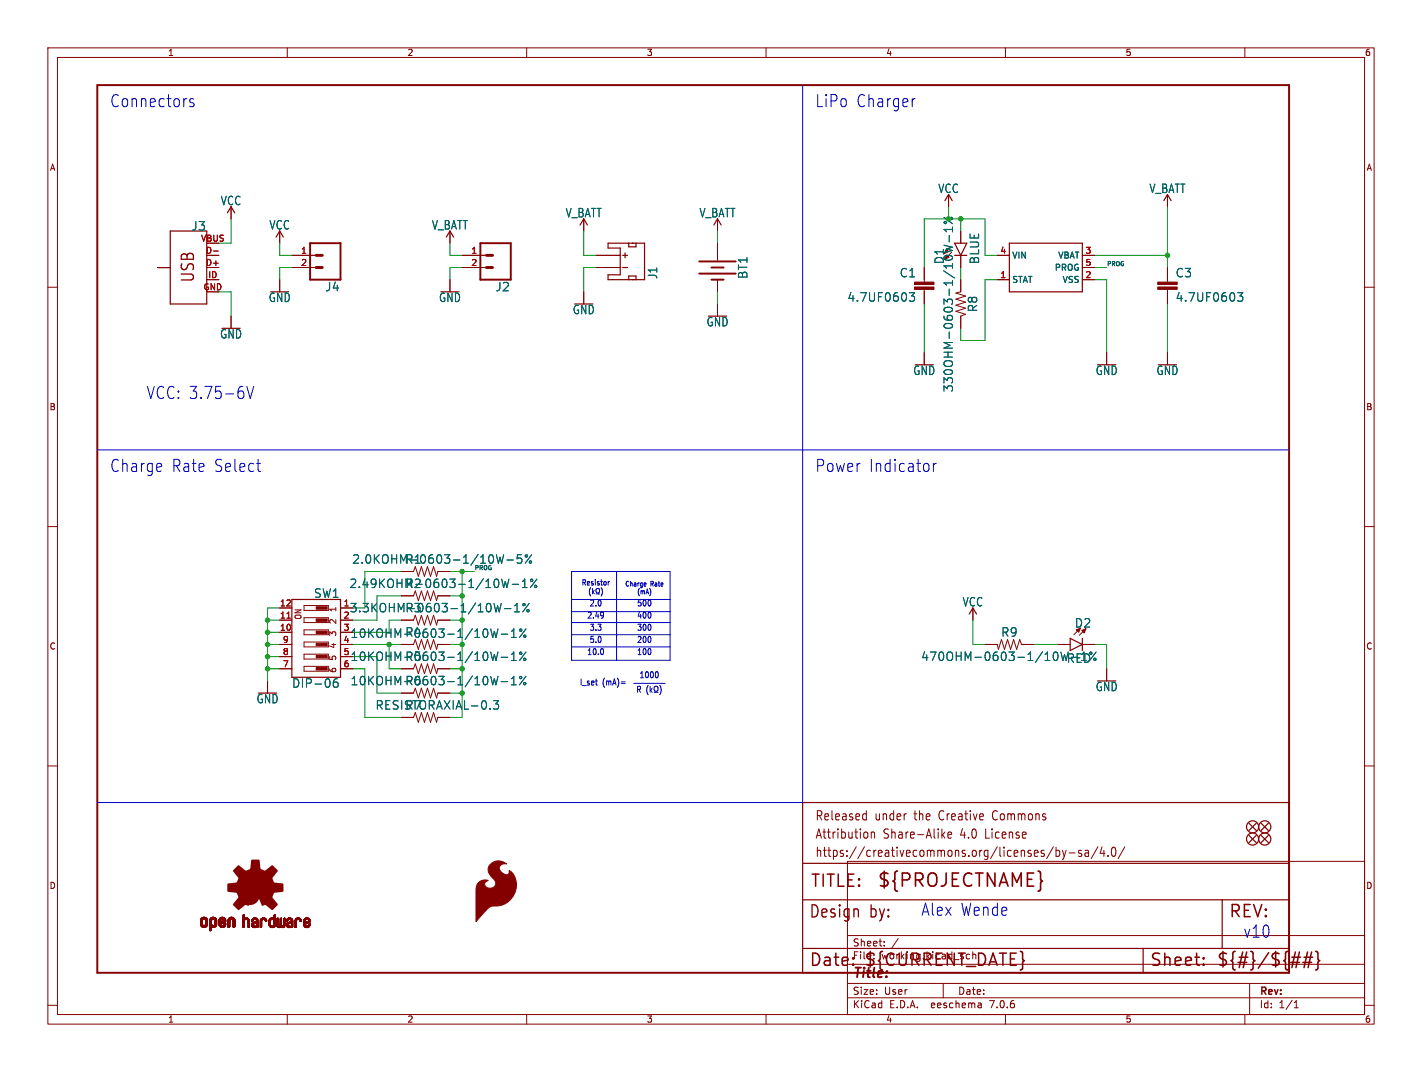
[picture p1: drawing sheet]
<svg xmlns="http://www.w3.org/2000/svg" width="297mm" height="224mm" viewBox="0 0 297 224" stroke-linecap="round" stroke-linejoin="round" font-family="sans-serif">
<defs><g id="words">
<text font-size="3.8" fill="#840000" x="183.1" y="185.7">${PROJECTNAME}</text>
<g font-size="3.5" fill="#0000c2">
<text x="22.9" y="22.6">Connectors</text>
<text x="170.2" y="22.6">LiPo</text>
<text x="178.7" y="22.6">Charger</text>
<text x="30.5" y="83.6">VCC: 3.75-6V</text>
<text x="22.9" y="98.8">Charge</text>
<text x="35.7" y="98.8">Rate</text>
<text x="44.6" y="98.8">Select</text>
<text x="170.2" y="98.8">Power</text>
<text x="181.4" y="98.8">Indicator</text>
<text x="192.3" y="191.5">Alex Wende</text>
<text x="259.6" y="196.1">v10</text>
</g>
<g font-size="3.5" fill="#840000">
<text x="40.9" y="59.2" transform="rotate(-90 40.9 59.2)">USB</text>
<text x="169.2" y="185.7">TITLE:</text>
<text x="168.9" y="192.1">Design</text>
<text x="181.6" y="192.1">by:</text>
<text x="256.5" y="192.1">REV:</text>
<text x="168.9" y="202.2">Date:</text>
<text x="180.3" y="202.2">${CURRENT_DATE}</text>
<text x="240" y="202.2">Sheet:</text>
<text x="254" y="202.2">${#}/${##}</text>
</g>
<text font-size="2.8" fill="#840000" x="178" y="204.8">Title:</text>
<g font-size="2.7" fill="#840000">
<text x="170.2" y="171.7">Released</text>
<text x="182.7" y="171.7">under</text>
<text x="191.1" y="171.7">the</text>
<text x="196.5" y="171.7">Creative</text>
<text x="208" y="171.7">Commons</text>
<text x="170.2" y="175.5">Attribution</text>
<text x="170.2" y="179.3">https://creativecommons.org/licenses/by-sa/4.0/</text>
<text x="184.5" y="175.5">Share-Alike</text>
<text x="200.8" y="175.5">4.0</text>
<text x="206.2" y="175.5">License</text>
</g>
<g font-size="2.5" fill="#006464">
<text x="195.9" y="40.5">VCC</text>
<text x="240" y="40.5">V_BATT</text>
<text x="46" y="43.1">VCC</text>
<text x="118.1" y="45.6">V_BATT</text>
<text x="146" y="45.6">V_BATT</text>
<text x="39.9" y="48.4">J3</text>
<text x="56.2" y="48.2">VCC</text>
<text x="90.1" y="48.2">V_BATT</text>
<text x="137.5" y="58.4" transform="rotate(-90 137.5 58.4)">J1</text>
<text x="156.3" y="58.3" transform="rotate(-90 156.3 58.3)">BT1</text>
<text x="187.8" y="58.1">C1</text>
<text x="197.3" y="55.3" transform="rotate(-90 197.3 55.3)">D1</text>
<text x="204.7" y="55.3" transform="rotate(-90 204.7 55.3)">BLUE</text>
<text x="245.5" y="58.1">C3</text>
<text x="56" y="63.3">GND</text>
<text x="67.9" y="61.1">J4</text>
<text x="91.6" y="63.3">GND</text>
<text x="103.4" y="61.1">J2</text>
<text x="119.5" y="65.8">GND</text>
<text x="176.9" y="63.2">4.7UF0603</text>
<text x="204.3" y="65.3" transform="rotate(-90 204.3 65.3)">R8</text>
<text x="245.5" y="63.2">4.7UF0603</text>
<text x="45.9" y="70.9">GND</text>
<text x="147.5" y="68.4">GND</text>
<text x="190.7" y="78.5">GND</text>
<text x="199.2" y="82" transform="rotate(-90 199.2 82)">330OHM-0603-1/10W-1%</text>
<text x="228.8" y="78.5">GND</text>
<text x="241.5" y="78.5">GND</text>
<text x="73.5" y="118">2.0KOHM-0603-1/10W-5%</text>
<text x="84.6" y="118">R1</text>
<text x="65.5" y="125.1">SW1</text>
<text x="72.9" y="123">2.49KOHM-0603-1/10W-1%</text>
<text x="84.6" y="123">R2</text>
<text x="73" y="128.1">3.3KOHM-0603-1/10W-1%</text>
<text x="84.6" y="128.1">R3</text>
<text x="201" y="126.9">VCC</text>
<text x="224.4" y="131.3">D2</text>
<text x="73.1" y="133.5">10KOHM-0603-1/10W-1%</text>
<text x="84.6" y="133.2">R4</text>
<text x="209" y="133.2">R9</text>
<text x="60.9" y="143.9">DIP-06</text>
<text x="73.1" y="138.3">10KOHM-0603-1/10W-1%</text>
<text x="73.1" y="143.4">10KOHM-0603-1/10W-1%</text>
<text x="84.6" y="138.3">R5</text>
<text x="84.6" y="143.4">R6</text>
<text x="192.3" y="138.3">470OHM-0603-1/10W-1%</text>
<text x="222.7" y="138.7">RED</text>
<text x="53.5" y="147.1">GND</text>
<text x="78.4" y="148.4">RESISTORAXIAL-0.3</text>
<text x="84.6" y="148.4">R7</text>
<text x="228.8" y="144.6">GND</text>
</g>
<g font-size="2.1" fill="#840000">
<text x="178" y="197.9">Sheet:</text>
<text x="178" y="200.6">File:</text>
<text x="184.1" y="200.6">working.kicad_sch</text>
<text x="178" y="208">Size:</text>
<text x="184.7" y="208">User</text>
<text x="200" y="208">Date:</text>
<text x="263" y="208.2">Rev:</text>
<text x="178" y="210.8">KiCad</text>
<text x="185.7" y="210.8">E.D.A.</text>
<text x="194.6" y="210.8">eeschema</text>
<text x="207" y="210.8">7.0.6</text>
<text x="263" y="210.8">Id:</text>
<text x="267.1" y="210.8">1/1</text>
</g>
<g font-size="1.8" fill="#840000">
<text x="35" y="11.9">1</text>
<text x="85" y="11.9">2</text>
<text x="135" y="11.9">3</text>
<text x="185" y="11.9">4</text>
<text x="235" y="11.9">5</text>
<text x="285" y="11.9">6</text>
<text x="10.3" y="35.9">A</text>
<text x="285.3" y="35.9">A</text>
<text x="10.3" y="85.9">B</text>
<text x="285.3" y="85.9">B</text>
<text x="63.2" y="129.5" transform="rotate(-90 63.2 129.5)">ON</text>
<text x="70.4" y="130.5" transform="rotate(-90 70.4 130.5)">2</text>
<text x="70.4" y="128" transform="rotate(-90 70.4 128)">1</text>
<text x="10.3" y="135.9">C</text>
<text x="70.4" y="135.6" transform="rotate(-90 70.4 135.6)">4</text>
<text x="70.4" y="133.1" transform="rotate(-90 70.4 133.1)">3</text>
<text x="285.3" y="135.9">C</text>
<text x="70.4" y="140.7" transform="rotate(-90 70.4 140.7)">6</text>
<text x="70.4" y="138.1" transform="rotate(-90 70.4 138.1)">5</text>
<text x="10.3" y="185.9">D</text>
<text x="285.3" y="185.9">D</text>
<text x="35" y="213.8">1</text>
<text x="85" y="213.8">2</text>
<text x="135" y="213.8">3</text>
<text x="185" y="213.8">4</text>
<text x="235" y="213.8">5</text>
<text x="285" y="213.8">6</text>
</g>
<g font-size="1.8" fill="#a90000">
<text x="41.9" y="50.5">VBUS</text>
<text x="42.9" y="53.1">D-</text>
<text x="62.8" y="53.1">1</text>
<text x="98.4" y="53.1">1</text>
<text x="208.8" y="53.1">4</text>
<text x="226.6" y="53.1">3</text>
<text x="42.9" y="55.6">D+</text>
<text x="43.4" y="58.2">ID</text>
<text x="62.8" y="55.6">2</text>
<text x="98.4" y="55.6">2</text>
<text x="208.8" y="58.2">1</text>
<text x="226.6" y="58.2">2</text>
<text x="226.6" y="55.6">5</text>
<text x="42.4" y="60.7">GND</text>
<text x="58.4" y="131.8">10</text>
<text x="58.4" y="129.3">11</text>
<text x="58.4" y="126.7">12</text>
<text x="71.7" y="126.7">1</text>
<text x="71.7" y="129.3">2</text>
<text x="71.7" y="131.8">3</text>
<text x="59" y="136.9">8</text>
<text x="59" y="134.4">9</text>
<text x="71.7" y="134.4">4</text>
<text x="71.7" y="136.9">5</text>
<text x="59" y="139.4">7</text>
<text x="71.7" y="139.4">6</text>
</g>
<g font-size="1.8" fill="#006464">
<text x="211.3" y="59.3">STAT</text>
<text x="211.3" y="54.2">VIN</text>
<text x="220.2" y="56.7">PROG</text>
<text x="220.9" y="54.2">VBAT</text>
<text x="221.8" y="59.3">VSS</text>
</g>
<g font-size="1.8" fill="#0000c2">
<text x="122.5" y="129.3">2.49</text>
<text x="123.1" y="126.8">2.0</text>
<text x="123.1" y="131.8">3.3</text>
<text x="133" y="131.8">300</text>
<text x="133" y="126.8">500</text>
<text x="133" y="129.3">400</text>
<text x="122.5" y="136.9">10.0</text>
<text x="123.1" y="134.4">5.0</text>
<text x="133" y="136.9">100</text>
<text x="133" y="134.4">200</text>
<text x="121" y="143.3">I_set</text>
<text x="125.8" y="143.3">(mA)=</text>
<text x="133.5" y="141.7">1000</text>
</g>
<text font-size="1.6" fill="#0000c2" x="121.4" y="122.4">Resistor</text>
<g font-size="1.4" fill="#0000c2">
<text x="130.5" y="122.6">Charge</text>
<text x="133" y="124.2">(mA)</text>
<text x="135.9" y="122.6">Rate</text>
</g>
<g font-size="1.2" fill="#0f0f0f">
<text x="231.1" y="55.6">PROG</text>
<text x="99.1" y="119.1">PROG</text>
</g>
</g></defs>
<g fill="none" stroke="#840000" stroke-width=".21">
<path d="M10 10h277v203.9h-277zM12 12h273v199.9h-273zM60 10v2M110 10v2M160 10v2M210 10v2M260 10v2M10 60h2M33 55.9h2.6M43.2 53.3h2.5M43.2 58.4h2.5M48.3 43.2v2.5"/>
<path d="M58.4 48.3v2.5M58.4 58.4v2.6M61 53.3h5M61 55.9h5M94 48.3v2.5M94 58.4v2.6M96.5 53.3h5.1M96.5 55.9h5.1M121.9 45.7v2.6M124.5 53.3h5M124.5 55.9h5M132.1 58.4h.1"/>
<path d="M132.1 50.8h.1M149.9 45.7v2.6M149.9 50.8v3.6M149.9 58.4v2.6M193 55.9v3M198.1 40.6v2.6M198.6 51.6l-1.4 1.4M200.7 48.3v2.5M200.7 53.3v2.6M200.7 58.4v2.6l-1.1 .2 2.1 .6-2.1 .7 2.1 .6-2.1 .7 2.1 .6-2.1 .6 2.1 .7-1 .3v2.6M208.3 53.3h2.5M208.3 58.4h2.5"/>
<path d="M226.1 53.3h2.5M226.1 58.4h2.5M226.1 55.9h2.5M243.8 40.6v2.6M243.8 55.9v3M285 60h2M48.3 66v2.6M121.9 61v2.5M149.9 63.5v2.5M193 60.5v3M193 73.7v2.5M231.1 73.7v2.5"/>
<path d="M243.8 60.5v3M243.8 73.7v2.5M10 110h2M83.8 119.4h2.6l.3-1 .7 2 .6-2 .6 2 .7-2 .6 2 .7-2 .6 2 .2-1h2.6M285 110h2M58.4 129.5h2.6M58.4 134.6h2.6M58.4 139.7h2.6M58.4 127h2.6M58.4 132.1h2.6M58.4 137.2h2.6M63.5 126.5h5.1v1h-5.1z"/>
<path d="M63.5 136.7h5.1v1h-5.1zM63.5 129h5.1M63.5 130h5.1M68.6 131.6h-5.1v1h5.1M68.6 134.1h-5.1v1h5.1M68.6 139.2h-5.1v1h5.1M71.1 129.5h2.6M71.1 134.6h2.6M71.1 139.7h2.6M71.1 127h2.6M71.1 132.1h2.6M71.1 137.2h2.6"/>
<path d="M83.8 129.5h2.6l.3-1 .7 2.1 .6-2.1 .6 2.1 .7-2.1 .6 2.1 .7-2.1 .6 2.1 .2-1.1h2.6M83.8 134.6h2.6l.3-1 .7 2 .6-2 .6 2 .7-2 .6 2 .7-2 .6 2 .2-1h2.6M83.8 124.5h2.6l.3-1.1 .7 2.1 .6-2.1 .6 2.1 .7-2.1 .6 2.1 .7-2.1 .6 2.1 .2-1h2.6M83.8 139.7h2.6l.3-1 .7 2 .6-2 .6 2 .7-2 .6 2 .7-2 .6 2 .2-1h2.6M203.2 127v2.5M205.7 134.6h2.6l.2 1 .7-2 .6 2 .6-2 .7 2 .6-2 .6 2 .7-2 .4 1h2.5M221 134.6h2.5M225.7 131.2l-1.4 1.4M226.1 134.6h2.5M226.8 131.3l-1.4 1.4M231.1 139.7v2.5M10 160h2"/>
<path d="M55.9 142.2v2.6M83.8 144.8h2.6l.3-1 .7 2 .6-2 .6 2 .7-2 .6 2 .7-2 .6 2 .2-1h2.6M83.8 149.9h2.6l.3-1.1 .7 2.1 .6-2.1 .6 2.1 .7-2.1 .6 2.1 .7-2.1 .6 2.1 .2-1h2.6M285 160h2M177 179.9h108v32h-108zM180.5 170l.4 .1M180.9 169.3v2M180.9 171.2l-.4 .1M181.2 174v.9M182 173.8v1.3M182 174l.2-.2 .4 .1 .1 1.2M196.9 174.4l.5 .7"/>
<path d="M197.4 173.8l-.7 .7M198 174.4l.8-.1-.1-.4-.5-.1-.2 .3 .1 .9h.6M220 176.9l-1.4 2.5M220.6 177v1.9M220.6 177.7l.4-.1 .3 .4-.1 .8h-.6M221.9 177.6l.4 1.3M222.3 178.9l-.2 .5-.2 .1M222.7 177.6l-.4 1.3M223.3 178.2h1.2M225.9 177.7l-.4-.1-.2 .3v.3l.6 .1v.5h-.6M226.7 177.7h.6l.1 1.2M227.4 178.1l-.6 .1a.4 .4 0 0 0-.2 .3 .4 .4 0 0 0 .2 .4l.6-.1"/>
<path d="M229.3 176.9l-1.4 2.5M230.2 176.9l-.4 1.4h1M230.6 177.6v1.3M231.4 178.7v.2M232.4 177.1l.3-.1a1.34 1.34 0 0 1 0 1.9h-.2a1.44 1.44 0 0 1-.1-1.8zM234.9 176.9l-1.4 2.5M177 195.4h108M184.7 197.5v.1M184.7 196.7v.1M187.6 196l-1.3 2M10 210h2M60 211.9v2"/>
<path d="M110 211.9v2M160 211.9v2M177 208.4h108M177 205.4h108M177 201.4h108M197 205.4v3M204.9 209.6l.1 .9M205 210.4l-.2 .1M205 209.9h-.2M210 211.9v2M260 211.9v2M261 205.4v6.5"/>
<path d="M270.3 210.5h.9M270.3 209.4l.4-.4v1.5M285 210h2"/>
</g>
<path d="M20.3 17.8h248.9v185.4h-248.9zM64.8 50.8h6.3v7.6h-6.3zM100.3 50.8h6.4v7.6h-6.4zM146 54.6h7.7M146 57.2h7.7M148.6 58.4h2.5M148.6 55.9h2.5" fill="none" stroke="#840000" stroke-width=".41"/>
<g fill="none" stroke="#840000" stroke-width=".25">
<path d="M35.6 48.3h7.6v15.2h-7.6zM47.5 44.5l.8-1.3 .7 1.3M57.7 49.5l.7-1.2 .8 1.2M93.2 49.5l.8-1.2 .7 1.2M121.2 47l.7-1.3 .8 1.3M127 50.8h7.6v7.6h-7.6v-1h2.5v-5.6h-2.5zM130 55.9h1.1M130 53.3h1.1M130.6 52.8v1M131.3 50.8v.8h1.5v-.8M131.3 58.4v-.7h1.5v.7M149.1 47l.8-1.3 .7 1.3"/>
<path d="M197.4 41.9l.7-1.3 .8 1.3M199.4 53.3h2.5M199.4 50.8h2.5l-1.2 2.5zM210.8 50.8h15.3v10.2h-15.3zM243.1 41.9l.7-1.3 .8 1.3M61 125.2h10.1v16.3h-10.1zM202.4 128.3l.8-1.3 .8 1.3M223.5 133.4l2.6 1.2-2.6 1.3zM226.1 133.4v2.5M167.6 167.6h101.6v35.6h-101.6zM260.9 174.5l1.5 1.5M260.9 172l1.5 1.5"/>
<path d="M262.4 174.5l-1.5 1.5M262.4 172l-1.5 1.5M263.4 174.5l1.5 1.5M263.4 172l1.5 1.5M264.9 172l-1.5 1.5M264.9 174.5l-1.5 1.5M167.6 198.1h101.6M167.6 180.3h101.6M167.6 188h101.6M238.8 198.1v5.1M255.3 188v10.1"/>
<circle cx="261.6" cy="172.7" r="1.27"/>
<circle cx="261.6" cy="175.3" r="1.27"/>
<circle cx="264.2" cy="175.3" r="1.27"/>
<circle cx="264.2" cy="172.7" r="1.27"/>
</g>
<path d="M44.6 52.4h1M59.9 129.1h.8" fill="none" stroke="#a90000" stroke-width=".21"/>
<g fill="#840000" stroke="#840000" stroke-width=".21">
<path d="M41.9 193l.4 .1z"/>
<path d="M41.9 193h.4z"/>
<path d="M41.9 192.9l.4 .1z"/>
<path d="M41.9 192.9h.4z"/>
<path d="M41.9 192.8l.4 .1z"/>
<path d="M41.9 192.8h.4z"/>
<path d="M41.9 192.7l.4 .1z"/>
<path d="M41.9 192.7h.4z"/>
<path d="M41.9 192.6l.4 .1z"/>
<path d="M41.9 192.6h.4z"/>
<path d="M41.9 192.5l.4 .1z"/>
<path d="M41.9 192.5h.4z"/>
<path d="M41.9 192.4l.4 .1z"/>
<path d="M41.9 192.4h.4z"/>
<path d="M41.9 192.3l.4 .1z"/>
<path d="M41.9 192.3h.4z"/>
<path d="M41.9 193.1h.4z"/>
<path d="M41.9 192.2l.4 .1z"/>
<path d="M41.9 192.2h.4z"/>
<path d="M41.9 193.2h.5z"/>
<path d="M41.9 193.2h.4z"/>
<path d="M41.9 193.1l.4 .1z"/>
<path d="M41.9 192.1l.4 .1z"/>
<path d="M41.9 192.1h.4z"/>
<path d="M41.9 193.3h.5z"/>
<path d="M41.9 193.2l.5 .1z"/>
<path d="M41.9 192.1h.5z"/>
<path d="M41.9 193.3h.6z"/>
<path d="M41.9 192l.5 .1z"/>
<path d="M41.9 192h.5z"/>
<path d="M41.9 192h.6z"/>
<path d="M42 193.3h.5z"/>
<path d="M42 192h.5z"/>
<path d="M42 193.4h1.3z"/>
<path d="M42 193.3l.6 .1z"/>
<path d="M42 192h1.2z"/>
<path d="M42 193.4h1.2z"/>
<path d="M42 191.9l1.2 .1z"/>
<path d="M42 191.9h1.2z"/>
<path d="M42 193.4l1.2 .1z"/>
<path d="M42 193.5h1.2z"/>
<path d="M42.1 193.5h1.1z"/>
<path d="M42.1 191.8l1.1 .1z"/>
<path d="M42.1 193.5h1z"/>
<path d="M42.1 191.8h1z"/>
<path d="M42.1 193.5l1 .1z"/>
<path d="M42.1 193.6h1z"/>
<path d="M42.2 193.6h.9z"/>
<path d="M42.2 191.8h.9z"/>
<path d="M42.2 193.6h.8z"/>
<path d="M42.2 191.7l.8 .1z"/>
<path d="M42.2 191.7h.8z"/>
<path d="M42.2 193.6l.8 .1z"/>
<path d="M42.3 191.7h.7z"/>
<path d="M42.3 193.7h.7z"/>
<path d="M42.3 193.7h.6z"/>
<path d="M42.3 191.7h.6z"/>
<path d="M42.3 191.6l.6 .1z"/>
<path d="M42.4 191.6h.4z"/>
<path d="M42.4 193.7h.4z"/>
<path d="M42.5 191.6h.3z"/>
<path d="M42.5 193.7h.2z"/>
<path d="M42.5 191.6h.2z"/>
<path d="M42.7 192h.6z"/>
<path d="M42.7 193.3l.6 .1z"/>
<path d="M42.7 193.3h.6z"/>
<path d="M42.8 193.3h.5z"/>
<path d="M42.8 192h.5z"/>
<path d="M42.8 192l.5 .1z"/>
<path d="M42.8 192.1h.5z"/>
<path d="M42.8 193.2l.5 .1z"/>
<path d="M42.8 193.2h.5z"/>
<path d="M42.9 193.2h.4z"/>
<path d="M42.9 192.1h.4z"/>
<path d="M42.9 192.1l.4 .1z"/>
<path d="M42.9 192.2h.4z"/>
<path d="M42.9 193.1l.4 .1z"/>
<path d="M42.9 193.1h.4z"/>
<path d="M42.9 192.2l.4 .1z"/>
<path d="M42.9 193l.4 .1z"/>
<path d="M42.9 193h.4z"/>
<path d="M42.9 192.9l.4 .1z"/>
<path d="M42.9 192.9h.4z"/>
<path d="M42.9 192.8l.4 .1z"/>
<path d="M42.9 192.8h.4z"/>
<path d="M42.9 192.7l.4 .1z"/>
<path d="M42.9 192.7h.4z"/>
<path d="M42.9 192.6l.4 .1z"/>
<path d="M42.9 192.6h.4z"/>
<path d="M42.9 192.5l.4 .1z"/>
<path d="M42.9 192.5h.4z"/>
<path d="M42.9 192.4l.4 .1z"/>
<path d="M42.9 192.4h.4z"/>
<path d="M42.9 192.3l.4 .1z"/>
<path d="M42.9 192.3h.4z"/>
<path d="M43.8 194.4h.2z"/>
<path d="M43.8 194.3l.3 .1z"/>
<path d="M43.8 194.3h.3z"/>
<path d="M43.8 194.3h.4z"/>
<path d="M43.8 194.2l.4 .1z"/>
<path d="M43.8 194.2h.4z"/>
<path d="M43.8 194.1l.4 .1z"/>
<path d="M43.8 194.1h.4z"/>
<path d="M43.8 194l.4 .1z"/>
<path d="M43.8 194h.4z"/>
<path d="M43.8 193.9l.4 .1z"/>
<path d="M43.8 193.9h.4z"/>
<path d="M43.8 193.8l.4 .1z"/>
<path d="M43.8 193.8h.4z"/>
<path d="M43.8 193.7l.4 .1z"/>
<path d="M43.8 193.7h.4z"/>
<path d="M43.8 193.7h1z"/>
<path d="M43.8 193.7h1.1z"/>
<path d="M43.8 193.6l1.1 .1z"/>
<path d="M43.8 193.6h1.1z"/>
<path d="M43.8 193.6h1.2z"/>
<path d="M43.8 193.5l1.2 .1z"/>
<path d="M43.8 193.5h1.2z"/>
<path d="M43.8 193.5h1.3z"/>
<path d="M43.8 193.4l1.3 .1z"/>
<path d="M43.8 193.4h1.3z"/>
<path d="M43.8 193.4h1.4z"/>
<path d="M43.8 193.3l.7 .1z"/>
<path d="M43.8 193.3h.6z"/>
<path d="M43.8 193.3h.5z"/>
<path d="M43.8 193.2l.5 .1z"/>
<path d="M43.8 193.2h.5z"/>
<path d="M43.8 193.2h.4z"/>
<path d="M43.8 193.1l.4 .1z"/>
<path d="M43.8 193.1h.4z"/>
<path d="M43.8 193l.4 .1z"/>
<path d="M43.8 193h.4z"/>
<path d="M43.8 192.9l.4 .1z"/>
<path d="M43.8 192.9h.4z"/>
<path d="M43.8 192.8l.4 .1z"/>
<path d="M43.8 192.8h.4z"/>
<path d="M43.8 192.7l.4 .1z"/>
<path d="M43.8 192.7h.4z"/>
<path d="M43.8 192.6l.4 .1z"/>
<path d="M43.8 192.6h.4z"/>
<path d="M43.8 192.5l.4 .1z"/>
<path d="M43.8 192.5h.4z"/>
<path d="M43.8 192.4l.4 .1z"/>
<path d="M43.8 192.4h.4z"/>
<path d="M43.8 192.3l.4 .1z"/>
<path d="M43.8 192.3h.4z"/>
<path d="M43.8 192.2l.4 .1z"/>
<path d="M43.8 192.2h.4z"/>
<path d="M43.8 192.1l.5 .1z"/>
<path d="M43.8 194.4h.1z"/>
<path d="M43.8 192.1h.5z"/>
<path d="M43.8 192l.6 .1z"/>
<path d="M43.9 192h.5z"/>
<path d="M43.9 192h1.3z"/>
<path d="M43.9 191.9l1.2 .1z"/>
<path d="M43.9 191.9h1.2z"/>
<path d="M44 191.9h1.1z"/>
<path d="M44 191.8l1.1 .1z"/>
<path d="M44 191.8h1.1z"/>
<path d="M44 191.8h1z"/>
<path d="M44.1 191.8h.9z"/>
<path d="M44.1 191.7l.9 .1z"/>
<path d="M44.1 191.7h.8z"/>
<path d="M44.2 191.7h.7z"/>
<path d="M44.2 191.7h.6z"/>
<path d="M44.3 193.7h.5z"/>
<path d="M44.3 191.6l.5 .1z"/>
<path d="M44.3 193.7h.4z"/>
<path d="M44.3 191.6h.4z"/>
<path d="M44.4 193.7h.3z"/>
<path d="M44.4 191.6h.3z"/>
<path d="M44.4 191.6h.2z"/>
<path d="M44.4 193.7h.2z"/>
<path d="M44.6 192h.6z"/>
<path d="M44.6 193.3l.6 .1z"/>
<path d="M44.6 193.3h.6z"/>
<path d="M44.7 193.3h.5z"/>
<path d="M44.7 192h.5z"/>
<path d="M44.7 192l.5 .1z"/>
<path d="M44.7 192.1h.5z"/>
<path d="M44.8 193.2l.4 .1z"/>
<path d="M44.8 192.1h.4z"/>
<path d="M44.8 193.2h.4z"/>
<path d="M44.8 192.1l.4 .1z"/>
<path d="M44.8 192.2h.4z"/>
<path d="M44.8 193.1l.4 .1z"/>
<path d="M44.8 193.1h.5z"/>
<path d="M44.8 192.2h.5z"/>
<path d="M44.9 193.1h.4z"/>
<path d="M44.9 192.2h.4z"/>
<path d="M44.9 193l.4 .1z"/>
<path d="M44.9 192.3h.4z"/>
<path d="M44.9 192.2l.4 .1z"/>
<path d="M44.9 193h.4z"/>
<path d="M44.9 192.9l.4 .1z"/>
<path d="M44.9 192.9h.4z"/>
<path d="M44.9 192.8l.4 .1z"/>
<path d="M44.9 192.8h.4z"/>
<path d="M44.9 192.7l.4 .1z"/>
<path d="M44.9 192.7h.4z"/>
<path d="M44.9 192.6l.4 .1z"/>
<path d="M44.9 192.6h.4z"/>
<path d="M44.9 192.5l.4 .1z"/>
<path d="M44.9 192.5h.4z"/>
<path d="M44.9 192.4l.4 .1z"/>
<path d="M44.9 192.4h.4z"/>
<path d="M44.9 192.3l.4 .1z"/>
<path d="M45.7 193.1l.4 .1z"/>
<path d="M45.7 193.1h.4z"/>
<path d="M45.7 193l.4 .1z"/>
<path d="M45.7 193h.4z"/>
<path d="M45.7 193h.5z"/>
<path d="M45.7 192.9l.5 .1z"/>
<path d="M45.7 192.9h.6z"/>
<path d="M45.7 192.9h.7z"/>
<path d="M45.7 192.8l.8 .1z"/>
<path d="M45.7 192.8h.8z"/>
<path d="M45.7 192.8h.9z"/>
<path d="M45.7 192.8h1z"/>
<path d="M45.7 192.7l1 .1z"/>
<path d="M45.7 192.7h1z"/>
<path d="M45.7 192.7h1.1z"/>
<path d="M45.7 192.7h1.2z"/>
<path d="M45.7 192.6l1.2 .1z"/>
<path d="M45.7 192.6h1.3z"/>
<path d="M45.7 192.6h1.4z"/>
<path d="M45.7 192.5l.4 .1z"/>
<path d="M45.7 192.5h.4z"/>
<path d="M45.7 192.4l.4 .1z"/>
<path d="M45.7 192.4h.4z"/>
<path d="M45.7 192.3l.4 .1z"/>
<path d="M45.7 192.3h.4z"/>
<path d="M45.7 192.2l.4 .1z"/>
<path d="M45.7 192.2h.4z"/>
<path d="M45.7 193.2h.5z"/>
<path d="M45.7 193.2h.4z"/>
<path d="M45.7 192.1l.4 .1z"/>
<path d="M45.7 192.1h.5z"/>
<path d="M45.7 193.3h.5z"/>
<path d="M45.7 193.2l.5 .1z"/>
<path d="M45.8 193.3h.5z"/>
<path d="M45.8 192.1h.4z"/>
<path d="M45.8 192l.5 .1z"/>
<path d="M45.8 192h.5z"/>
<path d="M45.8 193.4h1.3z"/>
<path d="M45.8 193.3l.6 .1z"/>
<path d="M45.8 192h.6z"/>
<path d="M45.8 192h1.3z"/>
<path d="M45.8 193.4h1.2z"/>
<path d="M45.8 191.9l1.3 .1z"/>
<path d="M45.8 191.9h1.3z"/>
<path d="M45.8 191.9h1.2z"/>
<path d="M45.9 193.4l1.1 .1z"/>
<path d="M45.9 191.9h1.1z"/>
<path d="M45.9 193.5h1.1z"/>
<path d="M45.9 191.8l1.1 .1z"/>
<path d="M45.9 191.8h1.1z"/>
<path d="M45.9 193.5h1z"/>
<path d="M45.9 193.5l1 .1z"/>
<path d="M45.9 191.8h1z"/>
<path d="M46 193.6h.9z"/>
<path d="M46 191.8h.9z"/>
<path d="M46 191.7l.9 .1z"/>
<path d="M46 193.6h.8z"/>
<path d="M46 191.7h.8z"/>
<path d="M46.1 193.6h.7z"/>
<path d="M46.1 191.7h.7z"/>
<path d="M46.1 193.6l.7 .1z"/>
<path d="M46.1 193.7h.7z"/>
<path d="M46.1 191.7h.6z"/>
<path d="M46.1 193.7h.6z"/>
<path d="M46.2 191.6l.5 .1z"/>
<path d="M46.2 193.7h.5z"/>
<path d="M46.2 192.5l.9 .1z"/>
<path d="M46.2 192.5h.9z"/>
<path d="M46.2 191.6h.4z"/>
<path d="M46.2 193.7h.4z"/>
<path d="M46.3 191.6h.3z"/>
<path d="M46.3 193.7h.3z"/>
<path d="M46.3 192.5h.8z"/>
<path d="M46.3 193.7h.2z"/>
<path d="M46.3 191.6h.2z"/>
<path d="M46.4 192.5h.7z"/>
<path d="M46.4 192.4l.7 .1z"/>
<path d="M46.4 192.4h.7z"/>
<path d="M46.5 192.4h.6z"/>
<path d="M46.5 192h.6z"/>
<path d="M46.5 193.3l.6 .1z"/>
<path d="M46.6 193.3h.5z"/>
<path d="M46.6 192.4h.5z"/>
<path d="M46.6 192h.5z"/>
<path d="M46.6 192.3l.5 .1z"/>
<path d="M46.6 192l.5 .1z"/>
<path d="M46.6 192.1h.5z"/>
<path d="M46.7 193.3h.4z"/>
<path d="M46.7 192.1h.4z"/>
<path d="M46.7 193.2l.4 .1z"/>
<path d="M46.7 192.3h.4z"/>
<path d="M46.7 193.2h.4z"/>
<path d="M46.7 192.1l.4 .1z"/>
<path d="M46.7 192.2h.4z"/>
<path d="M46.7 193.1l.4 .1z"/>
<path d="M46.7 193.1h.4z"/>
<path d="M46.7 192.2l.4 .1z"/>
<path d="M46.8 193.1h.3z"/>
<path d="M46.8 193l.3 .1z"/>
<path d="M46.8 193h.3z"/>
<path d="M46.8 192.9l.3 .1z"/>
<path d="M46.8 192.9h.3z"/>
<path d="M46.9 192.9h.2z"/>
<path d="M47 192.8l.1 .1z"/>
<path d="M47.6 193.6l.3 .1z"/>
<path d="M47.6 193.6h.3z"/>
<path d="M47.6 193.6h.4z"/>
<path d="M47.6 193.5l.4 .1z"/>
<path d="M47.6 193.5h.4z"/>
<path d="M47.6 193.4l.4 .1z"/>
<path d="M47.6 193.4h.4z"/>
<path d="M47.6 193.3l.4 .1z"/>
<path d="M47.6 193.3h.4z"/>
<path d="M47.6 193.2l.4 .1z"/>
<path d="M47.6 193.2h.4z"/>
<path d="M47.6 193.1l.4 .1z"/>
<path d="M47.6 193.1h.4z"/>
<path d="M47.6 193l.4 .1z"/>
<path d="M47.6 193h.4z"/>
<path d="M47.6 192.9l.4 .1z"/>
<path d="M47.6 192.9h.4z"/>
<path d="M47.6 192.8l.4 .1z"/>
<path d="M47.6 192.8h.4z"/>
<path d="M47.6 192.7l.4 .1z"/>
<path d="M47.6 192.7h.4z"/>
<path d="M47.6 192.6l.4 .1z"/>
<path d="M47.6 192.6h.4z"/>
<path d="M47.6 192.5l.4 .1z"/>
<path d="M47.6 192.5h.4z"/>
<path d="M47.6 192.4l.4 .1z"/>
<path d="M47.6 192.4h.4z"/>
<path d="M47.6 192.3l.4 .1z"/>
<path d="M47.6 192.3h.4z"/>
<path d="M47.6 193.7h.3z"/>
<path d="M47.6 192.2l.4 .1z"/>
<path d="M47.6 192.2h.4z"/>
<path d="M47.6 193.7h.2z"/>
<path d="M47.6 192.2h.5z"/>
<path d="M47.6 192.1l.5 .1z"/>
<path d="M47.6 192.1h.5z"/>
<path d="M47.7 192.1h.4z"/>
<path d="M47.7 192.1h.5z"/>
<path d="M47.7 192l.5 .1z"/>
<path d="M47.7 192h.5z"/>
<path d="M47.7 192h.6z"/>
<path d="M47.7 192h1.3z"/>
<path d="M47.7 191.9l1.3 .1z"/>
<path d="M47.7 191.9h1.3z"/>
<path d="M47.7 191.9h1.2z"/>
<path d="M47.8 191.9h1.1z"/>
<path d="M47.8 191.8l1.1 .1z"/>
<path d="M47.8 191.8h1.1z"/>
<path d="M47.9 191.8h.9z"/>
<path d="M47.9 191.7l.9 .1z"/>
<path d="M47.9 191.7h.9z"/>
<path d="M47.9 191.7h.8z"/>
<path d="M48 191.7h.7z"/>
<path d="M48 191.7h.6z"/>
<path d="M48.1 191.6l.5 .1z"/>
<path d="M48.1 191.6h.5z"/>
<path d="M48.2 191.6h.3z"/>
<path d="M48.3 191.6h.2z"/>
<path d="M48.4 192h.6z"/>
<path d="M48.5 192h.5z"/>
<path d="M48.5 192l.5 .1z"/>
<path d="M48.5 192.1h.5z"/>
<path d="M48.6 192.1h.4z"/>
<path d="M48.6 192.1h.5z"/>
<path d="M48.6 192.1l.5 .1z"/>
<path d="M48.6 192.2h.5z"/>
<path d="M48.7 192.2h.4z"/>
<path d="M48.7 193.6l.3 .1z"/>
<path d="M48.7 193.6h.3z"/>
<path d="M48.7 193.6h.4z"/>
<path d="M48.7 193.5l.4 .1z"/>
<path d="M48.7 193.5h.4z"/>
<path d="M48.7 193.4l.4 .1z"/>
<path d="M48.7 193.4h.4z"/>
<path d="M48.7 193.3l.4 .1z"/>
<path d="M48.7 193.3h.4z"/>
<path d="M48.7 193.2l.4 .1z"/>
<path d="M48.7 193.2h.4z"/>
<path d="M48.7 193.1l.4 .1z"/>
<path d="M48.7 193.1h.4z"/>
<path d="M48.7 193l.4 .1z"/>
<path d="M48.7 193h.4z"/>
<path d="M48.7 192.9l.4 .1z"/>
<path d="M48.7 192.9h.4z"/>
<path d="M48.7 192.8l.4 .1z"/>
<path d="M48.7 192.8h.4z"/>
<path d="M48.7 192.7l.4 .1z"/>
<path d="M48.7 192.7h.4z"/>
<path d="M48.7 192.6l.4 .1z"/>
<path d="M48.7 192.6h.4z"/>
<path d="M48.7 192.5l.4 .1z"/>
<path d="M48.7 192.5h.4z"/>
<path d="M48.7 192.4l.4 .1z"/>
<path d="M48.7 192.4h.4z"/>
<path d="M48.7 192.3l.4 .1z"/>
<path d="M48.7 192.3h.4z"/>
<path d="M48.7 192.2l.4 .1z"/>
<path d="M48.7 193.7h.2z"/>
<path d="M50.7 193.7h.2z"/>
<path d="M50.7 191.2h.3z"/>
<path d="M50.7 193.7h.3z"/>
<path d="M50.7 193.6l.3 .1z"/>
<path d="M50.7 193.6h.3z"/>
<path d="M50.7 193.5l.3 .1z"/>
<path d="M50.7 193.5h.3z"/>
<path d="M50.7 193.4l.3 .1z"/>
<path d="M50.7 193.4h.3z"/>
<path d="M50.7 193.3l.3 .1z"/>
<path d="M50.7 193.3h.3z"/>
<path d="M50.7 193.2l.3 .1z"/>
<path d="M50.7 193.2h.3z"/>
<path d="M50.7 193.1l.3 .1z"/>
<path d="M50.7 193.1h.3z"/>
<path d="M50.7 193l.3 .1z"/>
<path d="M50.7 193h.3z"/>
<path d="M50.7 192.9l.3 .1z"/>
<path d="M50.7 192.9h.3z"/>
<path d="M50.7 192.8l.3 .1z"/>
<path d="M50.7 192.8h.3z"/>
<path d="M50.7 192.7l.3 .1z"/>
<path d="M50.7 192.7h.3z"/>
<path d="M50.7 192.6l.3 .1z"/>
<path d="M50.7 192.6h.3z"/>
<path d="M50.7 192.5l.3 .1z"/>
<path d="M50.7 192.5h.3z"/>
<path d="M50.7 192.4l.3 .1z"/>
<path d="M50.7 192.4h.3z"/>
<path d="M50.7 192.3l.3 .1z"/>
<path d="M50.7 192.3h.3z"/>
<path d="M50.7 192.2l.4 .1z"/>
<path d="M50.7 192.2h.4z"/>
<path d="M50.7 192.1l.4 .1z"/>
<path d="M50.7 192.1h.4z"/>
<path d="M50.7 192.1h.5z"/>
<path d="M50.7 192.1h.6z"/>
<path d="M50.7 192l.6 .1z"/>
<path d="M50.7 192h.6z"/>
<path d="M50.7 192h.7z"/>
<path d="M50.7 192h1.3z"/>
<path d="M50.7 192h1.2z"/>
<path d="M50.7 191.9l1.2 .1z"/>
<path d="M50.7 191.9h1.2z"/>
<path d="M50.7 191.9h1.1z"/>
<path d="M50.7 191.8l1.1 .1z"/>
<path d="M50.7 191.8h1.1z"/>
<path d="M50.7 191.8h1z"/>
<path d="M50.7 191.8h.3z"/>
<path d="M50.7 191.7l.3 .1z"/>
<path d="M50.7 191.7h.3z"/>
<path d="M50.7 191.6l.3 .1z"/>
<path d="M50.7 191.6h.3z"/>
<path d="M50.7 191.5l.3 .1z"/>
<path d="M50.7 191.5h.3z"/>
<path d="M50.7 191.4l.3 .1z"/>
<path d="M50.7 191.4h.3z"/>
<path d="M50.7 191.3l.3 .1z"/>
<path d="M50.7 191.3h.3z"/>
<path d="M50.7 191.2l.3 .1z"/>
<path d="M50.8 191.2h.2z"/>
<path d="M50.8 191.1l.2 .1z"/>
<path d="M50.8 191.1h.2z"/>
<path d="M50.9 191.1h.1z"/>
<path d="M51.1 191.8h.6z"/>
<path d="M51.2 191.8h.5z"/>
<path d="M51.2 191.8h.4z"/>
<path d="M51.5 192h.5z"/>
<path d="M51.5 192l.5 .1z"/>
<path d="M51.6 192.1h.4z"/>
<path d="M51.7 192.1h.3z"/>
<path d="M51.7 192.1h.4z"/>
<path d="M51.7 192.1l.4 .1z"/>
<path d="M51.7 192.2h.4z"/>
<path d="M51.8 192.2l.3 .1z"/>
<path d="M51.8 192.2h.3z"/>
<path d="M51.8 192.3h.3z"/>
<path d="M51.8 192.4h.3z"/>
<path d="M51.8 192.3l.3 .1z"/>
<path d="M51.8 193.7h.1z"/>
<path d="M51.8 193.7h.2z"/>
<path d="M51.8 193.7h.3z"/>
<path d="M51.8 193.6l.3 .1z"/>
<path d="M51.8 193.6h.3z"/>
<path d="M51.8 193.5l.3 .1z"/>
<path d="M51.8 193.5h.3z"/>
<path d="M51.8 193.4l.3 .1z"/>
<path d="M51.8 193.4h.3z"/>
<path d="M51.8 193.3l.3 .1z"/>
<path d="M51.8 193.3h.3z"/>
<path d="M51.8 193.2l.3 .1z"/>
<path d="M51.8 193.2h.3z"/>
<path d="M51.8 193.1l.3 .1z"/>
<path d="M51.8 193.1h.3z"/>
<path d="M51.8 193l.3 .1z"/>
<path d="M51.8 193h.3z"/>
<path d="M51.8 192.9l.3 .1z"/>
<path d="M51.8 192.9h.3z"/>
<path d="M51.8 192.8l.3 .1z"/>
<path d="M51.8 192.8h.3z"/>
<path d="M51.8 192.7l.3 .1z"/>
<path d="M51.8 192.7h.3z"/>
<path d="M51.8 192.6l.3 .1z"/>
<path d="M51.8 192.6h.3z"/>
<path d="M51.8 192.5l.3 .1z"/>
<path d="M51.8 192.5h.3z"/>
<path d="M51.8 192.4l.3 .1z"/>
<path d="M52.5 193.3h.4z"/>
<path d="M52.5 193.3h.3z"/>
<path d="M52.5 193.2l.3 .1z"/>
<path d="M52.5 193.2h.3z"/>
<path d="M52.5 193.2h.4z"/>
<path d="M52.5 193.1l.4 .1z"/>
<path d="M52.5 193.1h.4z"/>
<path d="M52.5 192.5h.2z"/>
<path d="M52.5 192.5h.3z"/>
<path d="M52.5 192.4l.3 .1z"/>
<path d="M52.5 192.4h.3z"/>
<path d="M52.6 193.4h.3z"/>
<path d="M52.6 193.3l.3 .1z"/>
<path d="M52.6 193.3h.3z"/>
<path d="M52.6 193.1h.3z"/>
<path d="M52.6 192.5h.1z"/>
<path d="M52.6 192.4h.2z"/>
<path d="M52.6 192.3l.2 .1z"/>
<path d="M52.6 192.3h.2z"/>
<path d="M52.6 193l.3 .1z"/>
<path d="M52.6 193h.3z"/>
<path d="M52.6 193h.4z"/>
<path d="M52.6 192.3h.3z"/>
<path d="M52.6 192.2l.3 .1z"/>
<path d="M52.6 192.2h.3z"/>
<path d="M52.6 193.5h.4z"/>
<path d="M52.6 193.4l.4 .1z"/>
<path d="M52.6 193.4h.4z"/>
<path d="M52.6 193h.5z"/>
<path d="M52.6 193.5h.8z"/>
<path d="M52.6 193.5h.5z"/>
<path d="M52.6 192.1l.4 .1z"/>
<path d="M52.6 192.9l.5 .1z"/>
<path d="M52.6 192.1h.4z"/>
<path d="M52.6 192.9h.6z"/>
<path d="M52.7 193.6h.7z"/>
<path d="M52.7 193.5l.7 .1z"/>
<path d="M52.7 192.9h.6z"/>
<path d="M52.7 192.1h.3z"/>
<path d="M52.7 192.1h.4z"/>
<path d="M52.7 192l.4 .1z"/>
<path d="M52.7 192h.5z"/>
<path d="M52.7 192h1.1z"/>
<path d="M52.7 192.8l.7 .1z"/>
<path d="M52.7 192.8h.7z"/>
<path d="M52.7 192h1z"/>
<path d="M52.7 192.8h.8z"/>
<path d="M52.7 191.9l1 .1z"/>
<path d="M52.8 193.6l.6 .1z"/>
<path d="M52.8 192.8h.7z"/>
<path d="M52.8 191.9h.9z"/>
<path d="M52.8 193.7h.6z"/>
<path d="M52.8 192.8h1.1z"/>
<path d="M52.8 191.9h.8z"/>
<path d="M52.9 191.8l.7 .1z"/>
<path d="M52.9 192.8h1z"/>
<path d="M52.9 193.7h.5z"/>
<path d="M52.9 191.8h.7z"/>
<path d="M52.9 192.7l1 .1z"/>
<path d="M52.9 191.8h.6z"/>
<path d="M52.9 192.7h1z"/>
<path d="M53 193.7l.4 .1z"/>
<path d="M53 192.7h.9z"/>
<path d="M53 191.8h.5z"/>
<path d="M53 191.8h.4z"/>
<path d="M53.1 192.7h.8z"/>
<path d="M53.1 192.6l.8 .1z"/>
<path d="M53.2 193.5h.2z"/>
<path d="M53.2 192.6h.7z"/>
<path d="M53.2 191.7l.1 .1z"/>
<path d="M53.3 192h.5z"/>
<path d="M53.3 192.6h.6z"/>
<path d="M53.3 192l.5 .1z"/>
<path d="M53.4 192.5l.5 .1z"/>
<path d="M53.4 192.1h.4z"/>
<path d="M53.4 192.5h.5z"/>
<path d="M53.5 192.1h.3z"/>
<path d="M53.5 192.5h.4z"/>
<path d="M53.5 192.1l.4 .1z"/>
<path d="M53.5 192.2h.4z"/>
<path d="M53.6 192.8h.3z"/>
<path d="M53.6 192.4l.3 .1z"/>
<path d="M53.6 192.2h.3z"/>
<path d="M53.6 192.4h.3z"/>
<path d="M53.6 192.3h.3z"/>
<path d="M53.6 192.2l.3 .1z"/>
<path d="M53.6 193.7h.2z"/>
<path d="M53.6 193.7h.3z"/>
<path d="M53.6 193.6l.3 .1z"/>
<path d="M53.6 193.6h.3z"/>
<path d="M53.6 193.5l.3 .1z"/>
<path d="M53.6 193.5h.3z"/>
<path d="M53.6 193.4l.3 .1z"/>
<path d="M53.6 193.4h.3z"/>
<path d="M53.6 193.3l.3 .1z"/>
<path d="M53.6 193.3h.3z"/>
<path d="M53.6 193.2l.3 .1z"/>
<path d="M53.6 193.2h.3z"/>
<path d="M53.6 193.1l.3 .1z"/>
<path d="M53.6 193.1h.3z"/>
<path d="M53.6 193l.3 .1z"/>
<path d="M53.6 193h.3z"/>
<path d="M53.6 192.9l.3 .1z"/>
<path d="M53.6 192.9h.3z"/>
<path d="M53.6 192.8l.3 .1z"/>
<path d="M53.6 192.3l.3 .1z"/>
<path d="M54.4 193.7h.1z"/>
<path d="M54.4 193.7h.2z"/>
<path d="M54.4 193.6l.2 .1z"/>
<path d="M54.4 193.6h.2z"/>
<path d="M54.4 193.6h.3z"/>
<path d="M54.4 193.5l.3 .1z"/>
<path d="M54.4 193.5h.3z"/>
<path d="M54.4 193.4l.3 .1z"/>
<path d="M54.4 193.4h.3z"/>
<path d="M54.4 193.3l.3 .1z"/>
<path d="M54.4 193.3h.3z"/>
<path d="M54.4 193.2l.3 .1z"/>
<path d="M54.4 193.2h.3z"/>
<path d="M54.4 193.1l.3 .1z"/>
<path d="M54.4 193.1h.3z"/>
<path d="M54.4 193l.3 .1z"/>
<path d="M54.4 193h.3z"/>
<path d="M54.4 192.9l.3 .1z"/>
<path d="M54.4 192.9h.3z"/>
<path d="M54.4 192.8l.3 .1z"/>
<path d="M54.4 192.8h.3z"/>
<path d="M54.4 192.7l.3 .1z"/>
<path d="M54.4 192.7h.3z"/>
<path d="M54.4 192.6l.3 .1z"/>
<path d="M54.4 192.6h.3z"/>
<path d="M54.4 192.5l.3 .1z"/>
<path d="M54.4 192.5h.3z"/>
<path d="M54.4 192.4l.3 .1z"/>
<path d="M54.4 192.4h.3z"/>
<path d="M54.4 192.3l.3 .1z"/>
<path d="M54.4 192.3h.3z"/>
<path d="M54.4 192.2l.3 .1z"/>
<path d="M54.4 192.2h.3z"/>
<path d="M54.4 192.2h.4z"/>
<path d="M54.4 192.1l.4 .1z"/>
<path d="M54.4 192.1h.4z"/>
<path d="M54.5 192.1h.4z"/>
<path d="M54.5 192l.4 .1z"/>
<path d="M54.5 192h.5z"/>
<path d="M54.5 192h1.1z"/>
<path d="M54.5 192h1z"/>
<path d="M54.5 191.9l1 .1z"/>
<path d="M54.6 191.9h.9z"/>
<path d="M54.6 191.9h.8z"/>
<path d="M54.7 191.8l.7 .1z"/>
<path d="M54.7 191.8h.7z"/>
<path d="M54.8 191.8h.5z"/>
<path d="M54.9 191.8h.3z"/>
<path d="M55 191.7l.1 .1z"/>
<path d="M55.1 192h.5z"/>
<path d="M55.1 192l.5 .1z"/>
<path d="M55.2 192.1h.4z"/>
<path d="M55.3 192.1h.3z"/>
<path d="M55.3 192.1h.4z"/>
<path d="M55.3 192.1l.4 .1z"/>
<path d="M55.3 192.2h.4z"/>
<path d="M55.4 192.2h.3z"/>
<path d="M55.4 192.3h.3z"/>
<path d="M55.4 192.2l.3 .1z"/>
<path d="M55.4 192.4h.3z"/>
<path d="M55.4 192.3l.3 .1z"/>
<path d="M55.5 192.5h.1z"/>
<path d="M55.5 192.4l.2 .1z"/>
<path d="M55.5 192.4h.2z"/>
<path d="M56.2 193.1h.3z"/>
<path d="M56.2 193l.3 .1z"/>
<path d="M56.2 193h.3z"/>
<path d="M56.2 192.9l.3 .1z"/>
<path d="M56.2 192.9h.3z"/>
<path d="M56.2 192.8l.3 .1z"/>
<path d="M56.2 192.8h.3z"/>
<path d="M56.2 192.7l.3 .1z"/>
<path d="M56.2 192.7h.3z"/>
<path d="M56.2 192.6l.3 .1z"/>
<path d="M56.2 192.6h.3z"/>
<path d="M56.2 192.5l.3 .1z"/>
<path d="M56.2 192.5h.3z"/>
<path d="M56.2 192.4l.3 .1z"/>
<path d="M56.2 192.4h.3z"/>
<path d="M56.2 193.1l.3 .1z"/>
<path d="M56.2 192.3l.3 .1z"/>
<path d="M56.2 193.2h.3z"/>
<path d="M56.2 192.3h.3z"/>
<path d="M56.2 193.3h.3z"/>
<path d="M56.2 193.2l.3 .1z"/>
<path d="M56.2 192.2l.3 .1z"/>
<path d="M56.2 192.2h.3z"/>
<path d="M56.2 193.4h.4z"/>
<path d="M56.2 193.3l.4 .1z"/>
<path d="M56.2 192.2h.4z"/>
<path d="M56.2 192.1l.4 .1z"/>
<path d="M56.2 192.1h.4z"/>
<path d="M56.3 193.4h.4z"/>
<path d="M56.3 192.1h.3z"/>
<path d="M56.3 193.4l.4 .1z"/>
<path d="M56.3 192.1h.4z"/>
<path d="M56.3 193.5h.5z"/>
<path d="M56.3 193.5h1.1z"/>
<path d="M56.3 192l.4 .1z"/>
<path d="M56.3 192h.5z"/>
<path d="M56.3 192h1.2z"/>
<path d="M56.3 193.5l1.1 .1z"/>
<path d="M56.4 193.6h.9z"/>
<path d="M56.4 191.9l1.1 .1z"/>
<path d="M56.4 191.9h1.1z"/>
<path d="M56.5 193.6l.8 .1z"/>
<path d="M56.5 191.9h1z"/>
<path d="M56.5 193.7h.7z"/>
<path d="M56.5 191.8l1 .1z"/>
<path d="M56.5 191.8h1z"/>
<path d="M56.5 191.8h.7z"/>
<path d="M56.6 193.7h.6z"/>
<path d="M56.6 193.7h.5z"/>
<path d="M56.6 191.8h.5z"/>
<path d="M56.6 193.7l.5 .1z"/>
<path d="M56.7 191.8h.3z"/>
<path d="M56.8 191.7l.1 .1z"/>
<path d="M56.9 192h.6z"/>
<path d="M56.9 193.5h.5z"/>
<path d="M56.9 192l.6 .1z"/>
<path d="M57 193.5h.4z"/>
<path d="M57 192.1h.5z"/>
<path d="M57 193.4l.4 .1z"/>
<path d="M57 193.4h.4z"/>
<path d="M57.1 193.4h.4z"/>
<path d="M57.1 192.1h.4z"/>
<path d="M57.1 192.1l.4 .1z"/>
<path d="M57.1 193.3l.4 .1z"/>
<path d="M57.1 192.2h.4z"/>
<path d="M57.2 193.3h.3z"/>
<path d="M57.2 192.2h.3z"/>
<path d="M57.2 191.8h.3z"/>
<path d="M57.2 193.2l.3 .1z"/>
<path d="M57.2 192.2l.3 .1z"/>
<path d="M57.2 193.2h.3z"/>
<path d="M57.2 192.3h.3z"/>
<path d="M57.2 193.1l.3 .1z"/>
<path d="M57.2 193.1h.3z"/>
<path d="M57.2 193l.3 .1z"/>
<path d="M57.2 193h.3z"/>
<path d="M57.2 192.9l.3 .1z"/>
<path d="M57.2 192.9h.3z"/>
<path d="M57.2 192.8h.3z"/>
<path d="M57.2 192.7h.3z"/>
<path d="M57.2 192.6l.3 .1z"/>
<path d="M57.2 192.6h.3z"/>
<path d="M57.2 192.5h.3z"/>
<path d="M57.2 192.4l.3 .1z"/>
<path d="M57.2 192.4h.3z"/>
<path d="M57.2 192.3l.3 .1z"/>
<path d="M57.2 191.7l.3 .1z"/>
<path d="M57.2 191.7h.3z"/>
<path d="M57.2 191.6h.3z"/>
<path d="M57.2 191.5l.3 .1z"/>
<path d="M57.2 191.5h.3z"/>
<path d="M57.2 191.4h.3z"/>
<path d="M57.2 191.3l.3 .1z"/>
<path d="M57.2 191.3h.3z"/>
<path d="M57.2 191.2l.3 .1z"/>
<path d="M57.2 191.2h.3z"/>
<path d="M57.2 192.8l.3 .1z"/>
<path d="M57.2 192.7l.3 .1z"/>
<path d="M57.2 192.5l.3 .1z"/>
<path d="M57.2 191.6l.3 .1z"/>
<path d="M57.2 191.4l.3 .1z"/>
<path d="M57.3 191.2h.2z"/>
<path d="M57.3 191.1l.2 .1z"/>
<path d="M57.3 191.1h.2z"/>
<path d="M57.4 191.1h.1z"/>
<path d="M57.8 193.2h.3z"/>
<path d="M57.8 193.1l.3 .1z"/>
<path d="M57.8 193.1h.3z"/>
<path d="M57.8 193l.3 .1z"/>
<path d="M57.8 193h.3z"/>
<path d="M57.8 192.9l.3 .1z"/>
<path d="M57.8 192.9h.3z"/>
<path d="M57.8 192.8l.3 .1z"/>
<path d="M57.8 192.8h.3z"/>
<path d="M57.8 192.7l.3 .1z"/>
<path d="M57.8 192.7h.3z"/>
<path d="M57.8 192.6l.3 .1z"/>
<path d="M57.8 192.6h.3z"/>
<path d="M57.8 192.5l.3 .1z"/>
<path d="M57.8 192.5h.3z"/>
<path d="M57.8 192.4l.3 .1z"/>
<path d="M57.8 192.4h.3z"/>
<path d="M57.8 192.3l.3 .1z"/>
<path d="M57.8 192.3h.3z"/>
<path d="M57.8 192.2l.3 .1z"/>
<path d="M57.8 192.2h.3z"/>
<path d="M57.8 192.1l.3 .1z"/>
<path d="M57.8 192.1h.3z"/>
<path d="M57.8 192l.3 .1z"/>
<path d="M57.8 192h.3z"/>
<path d="M57.8 191.9l.3 .1z"/>
<path d="M57.8 191.9h.3z"/>
<path d="M57.8 193.4h.4z"/>
<path d="M57.8 193.4h.3z"/>
<path d="M57.8 193.3l.3 .1z"/>
<path d="M57.8 193.3h.3z"/>
<path d="M57.8 193.2l.3 .1z"/>
<path d="M57.8 193.4l.4 .1z"/>
<path d="M57.9 193.5h1.6z"/>
<path d="M57.9 193.5h.3z"/>
<path d="M57.9 191.8l.2 .1z"/>
<path d="M57.9 193.5h1.5z"/>
<path d="M57.9 191.8h.2z"/>
<path d="M57.9 193.6h1.5z"/>
<path d="M57.9 193.5l1.5 .1z"/>
<path d="M58 193.6h1.4z"/>
<path d="M58 191.8h.1z"/>
<path d="M58 193.6l1.3 .1z"/>
<path d="M58 193.7h1.3z"/>
<path d="M58 193.7h.6z"/>
<path d="M58.1 193.7h.5z"/>
<path d="M58.1 193.7h.4z"/>
<path d="M58.1 193.7l.4 .1z"/>
<path d="M58.4 193.5h.6z"/>
<path d="M58.4 193.4l.5 .1z"/>
<path d="M58.4 193.4h.5z"/>
<path d="M58.5 193.4h.4z"/>
<path d="M58.5 193.4h.3z"/>
<path d="M58.5 193.3l.3 .1z"/>
<path d="M58.5 193.3h.3z"/>
<path d="M58.5 193.2l.3 .1z"/>
<path d="M58.5 193.2h.3z"/>
<path d="M58.5 193.1h.3z"/>
<path d="M58.5 193h.3z"/>
<path d="M58.5 192.9h.3z"/>
<path d="M58.5 192.8l.3 .1z"/>
<path d="M58.5 192.8h.3z"/>
<path d="M58.5 193.1l.3 .1z"/>
<path d="M58.5 193l.3 .1z"/>
<path d="M58.5 192.9l.3 .1z"/>
<path d="M58.5 192.7l.3 .1z"/>
<path d="M58.5 192.7h.3z"/>
<path d="M58.5 192.6l.3 .1z"/>
<path d="M58.5 192.6h.3z"/>
<path d="M58.5 192.5l.3 .1z"/>
<path d="M58.5 192.5h.3z"/>
<path d="M58.5 192.4l.3 .1z"/>
<path d="M58.5 192.4h.3z"/>
<path d="M58.5 192.3l.3 .1z"/>
<path d="M58.5 192.3h.3z"/>
<path d="M58.5 192.2l.3 .1z"/>
<path d="M58.5 192.2h.3z"/>
<path d="M58.5 192.1l.3 .1z"/>
<path d="M58.5 192.1h.3z"/>
<path d="M58.5 192l.3 .1z"/>
<path d="M58.5 192h.3z"/>
<path d="M58.5 191.9l.3 .1z"/>
<path d="M58.5 191.9h.3z"/>
<path d="M58.6 191.9h.2z"/>
<path d="M58.6 191.8l.2 .1z"/>
<path d="M58.6 191.8h.2z"/>
<path d="M58.7 193.7h.6z"/>
<path d="M58.7 191.8h.1z"/>
<path d="M58.8 193.7h.5z"/>
<path d="M58.8 193.7h.4z"/>
<path d="M58.8 193.7l.4 .1z"/>
<path d="M59.1 193.5h.4z"/>
<path d="M59.1 193.4l.4 .1z"/>
<path d="M59.1 193.4h.4z"/>
<path d="M59.2 193.4h.3z"/>
<path d="M59.2 193.3l.3 .1z"/>
<path d="M59.2 193.3h.3z"/>
<path d="M59.2 193.2l.3 .1z"/>
<path d="M59.2 193.2h.3z"/>
<path d="M59.2 193.1l.3 .1z"/>
<path d="M59.2 193.1h.3z"/>
<path d="M59.2 193l.3 .1z"/>
<path d="M59.2 193h.3z"/>
<path d="M59.2 192.9l.3 .1z"/>
<path d="M59.2 192.9h.3z"/>
<path d="M59.2 192.8l.3 .1z"/>
<path d="M59.2 192.8h.3z"/>
<path d="M59.2 192.7l.3 .1z"/>
<path d="M59.2 192.7h.3z"/>
<path d="M59.2 192.6l.3 .1z"/>
<path d="M59.2 192.6h.3z"/>
<path d="M59.2 192.5l.3 .1z"/>
<path d="M59.2 192.5h.3z"/>
<path d="M59.2 192.4l.3 .1z"/>
<path d="M59.2 192.4h.3z"/>
<path d="M59.2 192.3l.3 .1z"/>
<path d="M59.2 192.3h.3z"/>
<path d="M59.2 192.2l.3 .1z"/>
<path d="M59.2 192.2h.3z"/>
<path d="M59.2 192.1l.3 .1z"/>
<path d="M59.2 192.1h.3z"/>
<path d="M59.2 192l.3 .1z"/>
<path d="M59.2 192h.3z"/>
<path d="M59.2 191.9l.3 .1z"/>
<path d="M59.2 191.9h.3z"/>
<path d="M59.3 191.9h.2z"/>
<path d="M59.3 191.8l.2 .1z"/>
<path d="M59.3 191.8h.2z"/>
<path d="M59.4 191.8h.1z"/>
<path d="M59.8 193.3h.3z"/>
<path d="M59.8 193.2l.3 .1z"/>
<path d="M59.8 193.2h.3z"/>
<path d="M59.8 193.1l.3 .1z"/>
<path d="M59.8 193.1h.3z"/>
<path d="M59.8 193.4h.4z"/>
<path d="M59.8 193.4h.3z"/>
<path d="M59.8 193.3l.3 .1z"/>
<path d="M59.8 193.1h.4z"/>
<path d="M59.8 192.5h.1z"/>
<path d="M59.8 192.5h.2z"/>
<path d="M59.8 192.4l.3 .1z"/>
<path d="M59.8 192.4h.3z"/>
<path d="M59.8 192.3l.3 .1z"/>
<path d="M59.8 192.3h.3z"/>
<path d="M59.8 193l.4 .1z"/>
<path d="M59.8 193h.4z"/>
<path d="M59.8 192.2l.3 .1z"/>
<path d="M59.8 193.4l.5 .1z"/>
<path d="M59.8 193h.5z"/>
<path d="M59.8 192.2h.3z"/>
<path d="M59.8 192.2h.4z"/>
<path d="M59.8 193.5h.8z"/>
<path d="M59.8 193.5h.5z"/>
<path d="M59.9 193.5h.7z"/>
<path d="M59.9 193h.5z"/>
<path d="M59.9 192.9l.5 .1z"/>
<path d="M59.9 192.2h.3z"/>
<path d="M59.9 192.1l.3 .1z"/>
<path d="M59.9 192.1h.3z"/>
<path d="M59.9 192.9h.5z"/>
<path d="M59.9 192.1h.4z"/>
<path d="M59.9 193.5h.8z"/>
<path d="M59.9 192.9h.6z"/>
<path d="M59.9 193.5l.8 .1z"/>
<path d="M59.9 193.6h.8z"/>
<path d="M59.9 192.9h.7z"/>
<path d="M59.9 192l.5 .1z"/>
<path d="M59.9 192h.5z"/>
<path d="M60 193.6h.7z"/>
<path d="M60 192h1z"/>
<path d="M60 192.8l.6 .1z"/>
<path d="M60 192.8h.7z"/>
<path d="M60 191.9l1 .1z"/>
<path d="M60 192.8h.8z"/>
<path d="M60 191.9h1z"/>
<path d="M60 193.6l.7 .1z"/>
<path d="M60 193.7h.7z"/>
<path d="M60 191.9h.9z"/>
<path d="M60.1 193.7h.6z"/>
<path d="M60.1 191.9h.8z"/>
<path d="M60.1 192.8h.7z"/>
<path d="M60.1 192.8h1z"/>
<path d="M60.1 191.8l.8 .1z"/>
<path d="M60.1 191.8h.7z"/>
<path d="M60.2 192.7l.9 .1z"/>
<path d="M60.2 193.7h.5z"/>
<path d="M60.2 191.8h.6z"/>
<path d="M60.2 193.7h.4z"/>
<path d="M60.2 192.7h.9z"/>
<path d="M60.2 193.7l.4 .1z"/>
<path d="M60.2 191.8h.5z"/>
<path d="M60.3 191.8h.4z"/>
<path d="M60.3 192.7h.8z"/>
<path d="M60.4 192.7h.7z"/>
<path d="M60.4 192.6l.7 .1z"/>
<path d="M60.4 192.6h.7z"/>
<path d="M60.5 193.5h.1z"/>
<path d="M60.5 192.6h.6z"/>
<path d="M60.5 192h.5z"/>
<path d="M60.6 192l.4 .1z"/>
<path d="M60.6 192.6h.5z"/>
<path d="M60.6 192.5l.5 .1z"/>
<path d="M60.6 192.1h.5z"/>
<path d="M60.6 192.5h.5z"/>
<path d="M60.7 192.5h.4z"/>
<path d="M60.7 192.1h.4z"/>
<path d="M60.8 192.1l.3 .1z"/>
<path d="M60.8 192.5h.3z"/>
<path d="M60.8 192.2h.3z"/>
<path d="M60.8 192.4l.3 .1z"/>
<path d="M60.8 192.2l.3 .1z"/>
<path d="M60.8 192.8h.3z"/>
<path d="M60.8 192.4h.3z"/>
<path d="M60.8 192.3h.3z"/>
<path d="M60.9 192.8h.2z"/>
<path d="M60.9 192.4h.2z"/>
<path d="M60.9 192.3h.2z"/>
<path d="M60.9 193.7h.1z"/>
<path d="M60.9 193.7h.2z"/>
<path d="M60.9 193.6l.2 .1z"/>
<path d="M60.9 193.6h.2z"/>
<path d="M60.9 193.5l.2 .1z"/>
<path d="M60.9 193.5h.2z"/>
<path d="M60.9 193.4l.2 .1z"/>
<path d="M60.9 193.4h.2z"/>
<path d="M60.9 193.3l.2 .1z"/>
<path d="M60.9 193.3h.2z"/>
<path d="M60.9 193.2l.2 .1z"/>
<path d="M60.9 193.2h.2z"/>
<path d="M60.9 193.1l.2 .1z"/>
<path d="M60.9 193.1h.2z"/>
<path d="M60.9 193l.2 .1z"/>
<path d="M60.9 193h.2z"/>
<path d="M60.9 192.9l.2 .1z"/>
<path d="M60.9 192.9h.2z"/>
<path d="M60.9 192.8l.2 .1z"/>
<path d="M60.9 192.3l.2 .1z"/>
<path d="M61.6 193.7h.1z"/>
<path d="M61.6 193.7h.2z"/>
<path d="M61.6 193.7h.3z"/>
<path d="M61.6 193.6l.3 .1z"/>
<path d="M61.6 193.6h.3z"/>
<path d="M61.6 193.5l.3 .1z"/>
<path d="M61.6 193.5h.3z"/>
<path d="M61.6 193.4l.3 .1z"/>
<path d="M61.6 193.4h.3z"/>
<path d="M61.6 193.3l.3 .1z"/>
<path d="M61.6 193.3h.3z"/>
<path d="M61.6 193.2l.3 .1z"/>
<path d="M61.6 193.2h.3z"/>
<path d="M61.6 193.1l.3 .1z"/>
<path d="M61.6 193.1h.3z"/>
<path d="M61.6 193l.3 .1z"/>
<path d="M61.6 193h.3z"/>
<path d="M61.6 192.9l.3 .1z"/>
<path d="M61.6 192.9h.3z"/>
<path d="M61.6 192.8l.3 .1z"/>
<path d="M61.6 192.8h.3z"/>
<path d="M61.6 192.7l.3 .1z"/>
<path d="M61.6 192.7h.3z"/>
<path d="M61.6 192.6l.3 .1z"/>
<path d="M61.6 192.6h.3z"/>
<path d="M61.6 192.5l.3 .1z"/>
<path d="M61.6 192.5h.3z"/>
<path d="M61.6 192.4l.3 .1z"/>
<path d="M61.6 192.4h.3z"/>
<path d="M61.6 192.3l.3 .1z"/>
<path d="M61.6 192.3h.3z"/>
<path d="M61.6 192.2l.3 .1z"/>
<path d="M61.6 192.2h.3z"/>
<path d="M61.6 192.2h.4z"/>
<path d="M61.7 192.2h.3z"/>
<path d="M61.7 192.1l.3 .1z"/>
<path d="M61.7 192.1h.3z"/>
<path d="M61.7 192.1h.4z"/>
<path d="M61.7 192.1h.5z"/>
<path d="M61.7 192l.5 .1z"/>
<path d="M61.7 192h.5z"/>
<path d="M61.7 192h1.1z"/>
<path d="M61.8 192h1z"/>
<path d="M61.8 191.9l1 .1z"/>
<path d="M61.8 191.9h1z"/>
<path d="M61.8 191.9h.9z"/>
<path d="M61.9 191.9h.8z"/>
<path d="M61.9 191.8l.8 .1z"/>
<path d="M61.9 191.8h.7z"/>
<path d="M62 191.8h.6z"/>
<path d="M62 191.8h.5z"/>
<path d="M62.1 191.8h.4z"/>
<path d="M62.2 191.7l.2 .1z"/>
<path d="M62.3 192h.6z"/>
<path d="M62.4 192h.5z"/>
<path d="M62.4 192l.5 .1z"/>
<path d="M62.4 192.1h.5z"/>
<path d="M62.5 192.1h.4z"/>
<path d="M62.6 192.1h.3z"/>
<path d="M62.6 192.1l.3 .1z"/>
<path d="M62.6 192.2h.3z"/>
<path d="M62.6 192.2l.4 .1z"/>
<path d="M62.6 192.2h.4z"/>
<path d="M62.7 192.3h.3z"/>
<path d="M62.7 192.4h.3z"/>
<path d="M62.7 192.3l.3 .1z"/>
<path d="M62.7 192.5h.2z"/>
<path d="M62.7 192.4l.2 .1z"/>
<path d="M62.7 192.4h.2z"/>
<path d="M62.7 192.5h.1z"/>
<path d="M63.4 193.2h.3z"/>
<path d="M63.4 193.1l.3 .1z"/>
<path d="M63.4 193.1h.3z"/>
<path d="M63.4 193.1h.4z"/>
<path d="M63.4 193l.4 .1z"/>
<path d="M63.4 193h.4z"/>
<path d="M63.4 193h.5z"/>
<path d="M63.4 193h.6z"/>
<path d="M63.4 192.9l.6 .1z"/>
<path d="M63.4 192.9h.6z"/>
<path d="M63.4 192.9h.7z"/>
<path d="M63.4 192.9h.8z"/>
<path d="M63.4 192.8l.8 .1z"/>
<path d="M63.4 192.8h.8z"/>
<path d="M63.4 192.8h.9z"/>
<path d="M63.4 192.8h1z"/>
<path d="M63.4 192.7l1 .1z"/>
<path d="M63.4 192.7h1.1z"/>
<path d="M63.4 192.7h.4z"/>
<path d="M63.4 192.7h.3z"/>
<path d="M63.4 192.6l.3 .1z"/>
<path d="M63.4 192.6h.3z"/>
<path d="M63.4 192.5l.3 .1z"/>
<path d="M63.4 192.5h.3z"/>
<path d="M63.4 192.4l.3 .1z"/>
<path d="M63.4 192.4h.3z"/>
<path d="M63.4 192.3l.3 .1z"/>
<path d="M63.4 192.3h.3z"/>
<path d="M63.4 193.3h.4z"/>
<path d="M63.4 193.2l.3 .1z"/>
<path d="M63.4 192.2l.3 .1z"/>
<path d="M63.4 192.2h.3z"/>
<path d="M63.4 192.2h.4z"/>
<path d="M63.5 193.3h.3z"/>
<path d="M63.5 192.2h.3z"/>
<path d="M63.5 193.3l.3 .1z"/>
<path d="M63.5 193.4h.3z"/>
<path d="M63.5 192.1l.3 .1z"/>
<path d="M63.5 193.4h.4z"/>
<path d="M63.5 192.1h.3z"/>
<path d="M63.5 192.1h.4z"/>
<path d="M63.5 193.5h.5z"/>
<path d="M63.5 193.4l.5 .1z"/>
<path d="M63.5 192.1h.5z"/>
<path d="M63.5 192l.5 .1z"/>
<path d="M63.5 193.5h.6z"/>
<path d="M63.5 192h.5z"/>
<path d="M63.5 193.5h1.2z"/>
<path d="M63.5 192h.6z"/>
<path d="M63.6 193.5h1z"/>
<path d="M63.6 192h1.1z"/>
<path d="M63.6 192h1z"/>
<path d="M63.6 193.6h1z"/>
<path d="M63.6 193.5l1 .1z"/>
<path d="M63.6 191.9l1 .1z"/>
<path d="M63.6 191.9h1z"/>
<path d="M63.6 193.6h.9z"/>
<path d="M63.7 193.6h.8z"/>
<path d="M63.7 191.9h.8z"/>
<path d="M63.7 193.6l.8 .1z"/>
<path d="M63.7 193.7h.8z"/>
<path d="M63.7 191.8l.8 .1z"/>
<path d="M63.7 191.8h.7z"/>
<path d="M63.8 193.7h.6z"/>
<path d="M63.8 191.8h.6z"/>
<path d="M63.8 192.7h.7z"/>
<path d="M63.8 191.8h.5z"/>
<path d="M63.9 192.7h.7z"/>
<path d="M63.9 191.8h.4z"/>
<path d="M63.9 193.7h.4z"/>
<path d="M63.9 193.7l.4 .1z"/>
<path d="M64 192.6l.7 .1z"/>
<path d="M64 192.6h.7z"/>
<path d="M64 191.7l.2 .1z"/>
<path d="M64.1 192.6h.7z"/>
<path d="M64.1 192h.6z"/>
<path d="M64.2 192.6h.6z"/>
<path d="M64.2 193.5h.5z"/>
<path d="M64.2 192.5l.6 .1z"/>
<path d="M64.2 192h.5z"/>
<path d="M64.2 192.5h.6z"/>
<path d="M64.2 192l.5 .1z"/>
<path d="M64.2 192.1h.5z"/>
<path d="M64.3 193.4l.4 .1z"/>
<path d="M64.3 192.5h.5z"/>
<path d="M64.3 192.1h.4z"/>
<path d="M64.3 193.4h.4z"/>
<path d="M64.4 193.4h.3z"/>
<path d="M64.4 192.1h.3z"/>
<path d="M64.4 192.4l.4 .1z"/>
<path d="M64.4 192.1l.4 .1z"/>
<path d="M64.4 192.4h.4z"/>
<path d="M64.4 192.2h.4z"/>
<path d="M64.4 193.3l.3 .1z"/>
<path d="M64.4 193.3h.3z"/>
<path d="M64.4 193.3h.4z"/>
<path d="M64.4 193.2l.4 .1z"/>
<path d="M64.4 192.2l.4 .1z"/>
<path d="M64.5 193.2h.3z"/>
<path d="M64.5 192.4h.3z"/>
<path d="M64.5 192.3h.3z"/>
<path d="M64.5 193.1l.3 .1z"/>
<path d="M64.5 192.3l.3 .1z"/>
<path d="M64.5 193.1h.3z"/>
<path d="M64.5 193l.3 .1z"/>
<path d="M64.5 193h.3z"/>
<path d="M64.6 193h.2z"/>
<path d="M64.7 193h.1z"/>
<path d="M241.8 59.9h4.1v.6h-4.1z"/>
<path d="M241.8 58.9h4.1v.5h-4.1z"/>
<path d="M66 126.7h2.3v.6h-2.3z"/>
<path d="M66 129.3h2.3v.5h-2.3z"/>
<path d="M66 131.8h2.3v.5h-2.3z"/>
<path d="M66 134.4h2.3v.5h-2.3z"/>
<path d="M66 136.9h2.3v.5h-2.3z"/>
<path d="M66 139.4h2.3v.6h-2.3z"/>
<path d="M191 59.9h4.1v.6h-4.1z"/>
<path d="M191 58.9h4.1v.5h-4.1z"/>
<path d="M225.9 131.7l.9-.4-.4 .9z"/>
<path d="M102.4 180.6a2.45 2.45 0 0 1 3.4-.1 1.05 1.05 0 0 0-1.4 .5 1.05 1.05 0 0 0 .6 1.4 .75 .75 0 0 0 1.4-.1l-.1-.5a3.8 3.8 0 0 1 .8 5.5 4.3 4.3 0 0 1-4.3 2 7.8 7.8 0 0 0-2.7 2.4l-.7 .8v-6.4a1.93 1.93 0 0 1 2.6-2.2 .81 .81 0 0 0-.8 .9 .81 .81 0 0 0 1 .7 1.09 1.09 0 0 0 1.3-.6 1.09 1.09 0 0 0-.4-1.3 2.08 2.08 0 0 1-.7-3z"/>
</g>
<path d="M48.8 181.9l1-1 1.5 1.2 .9-.3 .3-.2 .1-1.9h1.4l.2 1.9 .9 .4 .3 .1 1.5-1.2 .9 1-1.1 1.4 .3 1 .2 .2 1.8 .2v1.4l-1.8 .2-.4 .9-.1 .3 1.1 1.4-.9 1-1.5-1.1-.6 .2-.8-1.9a1.79 1.79 0 0 1-2.8 1.5 1.79 1.79 0 0 1 .4-3.2l.7 .5 .3 .7 .1 .5-.9 1.9-.5-.2-1.5 1.1-1-1 1.2-1.4-.3-.9-.2-.3-1.8-.2v-1.4l1.8-.2 .4-.8 .1-.4z" fill="#840000" stroke="#840000" stroke-width=".38"/>
<path d="M66 53.3h1.3M66 55.9h1.3M101.6 53.3h1.3M101.6 55.9h1.3" fill="none" stroke="#840000" stroke-width=".61"/>
<g fill="none" stroke="#006464" stroke-width=".21">
<path d="M197.2 51.2l1.7 .4-1.2 .4 1.2 .3-1.7 .4M197.2 45.4l1.7 1.3M198.3 49.2v1.3M198.9 47.4v1M198.9 47.9h-1.7l.5 .5M189.9 61.1h1.1l-.6 .7 .5 .2v.7l-.2 .2h-.5l-.3-.2M258.5 61.1h1.1l-.6 .7 .5 .2v.7l-.3 .2h-.5l-.2-.2M103.7 115.9l.4 1.8 .3-1.3 .4 1.3 .4-1.8M105.9 117h1.3M108.9 115.9h-.8l-.1 .8 .2-.1h.6l.2 .3-.1 .6-.2 .2-.7-.2M111 115.9l-1.3 1.8M102.5 131.4l.4 1.7 .4-1.2 .3 1.2 .4-1.7"/>
<path d="M102.5 136.2l.4 1.8 .4-1.3 .3 1.3 .4-1.8M103.2 126l.4 1.8 .3-1.3 .4 1.3 .4-1.8M104.7 132.5h1.3M104.7 137.3h1.3M104.8 121l.4 1.7 .3-1.2 .4 1.2 .4-1.7M105.4 127.1h1.3M106.8 133.1h1M106.8 131.9l.5-.5v1.7M106.8 136.7l.5-.5v1.8M106.8 138h1M107 122.1h1.3M107.5 127.8h1"/>
<path d="M107.5 126.5l.5-.5v1.8M109.1 122.7h1M109.1 121.5l.5-.5v1.7M109.9 131.4l-1.4 1.7M109.9 136.2l-1.4 1.8M110.5 126l-1.3 1.8M112.1 121l-1.3 1.7M221.6 136.2l.4 1.8 .3-1.3M228.7 137.5l.2 .2-.2 .3M228.9 136.2l-1.3 1.8M70.5 141.8a.7 .7 0 0 0-.9 .7v.7l.2 .3 .5 .1 .2-.2 .1-.6-.1-.3h-.6l-.3 .3M102.5 141.3l.4 1.8 .4-1.3 .3 1.3 .4-1.8"/>
<path d="M103 146.4h1.1l-.6 .6 .6 .2v.8l-.3 .1h-.5l-.3-.1M104.7 142.4h1.3M106.8 141.8l.5-.5v1.8M106.8 143.1h1M109.9 141.3l-1.4 1.8"/>
<circle cx="197.4" cy="46.5" r=".25"/>
<circle cx="198.7" cy="45.6" r=".25"/>
<circle cx="109.9" cy="116.1" r=".25"/>
<circle cx="110.8" cy="117.4" r=".25"/>
<circle cx="108.8" cy="136.4" r=".25"/>
<circle cx="108.8" cy="131.6" r=".25"/>
<circle cx="109.4" cy="126.3" r=".25"/>
<circle cx="109.6" cy="132.9" r=".25"/>
<circle cx="109.6" cy="137.7" r=".25"/>
<circle cx="110.3" cy="127.6" r=".25"/>
<circle cx="111" cy="121.2" r=".25"/>
<circle cx="111.9" cy="122.5" r=".25"/>
<circle cx="108.8" cy="141.5" r=".25"/>
<circle cx="109.6" cy="142.8" r=".25"/>
</g>
<g fill="none" stroke="#840000" stroke-width=".32">
<path d="M269.8 199.9h1.8M271.4 198.9l-.7 3.2M272.4 199.9h1.8M273.1 198.9l-.7 3.2M273.9 198.9l-.7 3.2M274.8 198.7l.3 .2 .2 .2v1.2l.3 .4-.3 .3v1.2l-.2 .3-.3 .1M178.2 201.4l.1 .1-.1 .1M251.4 201.4l.1 .1-.1 .1M251.4 201.4l-.1 .1 .1 .1M251.4 200.1v.2M251.4 201.4v.2M251.4 200.1l.1 .1-.1 .1"/>
<path d="M251.4 200.1l-.1 .1 .1 .1M269.6 201h1.8M272.1 201h1.8"/>
</g>
<g fill="none" stroke="#0000c2" stroke-width=".21">
<path d="M167.6 17.8v149.8h-147.3M40.4 20.7l-.5-.1a.44 .44 0 0 0-.3 .4 .44 .44 0 0 0 .3 .4h.3a.44 .44 0 0 1 .3 .5 .44 .44 0 0 1-.3 .4l-.6-.1M191.2 20.6l-.5 .1M20.3 94h248.9M51.6 80.7l.7 2.6 .7-2.6M53.6 96.8h.8M54 98.4l.4 .1M195 96.8v1.7M195.6 96.8a.56 .56 0 0 0-.6 .5M119.4 119.4h20.6v18.5h-20.6zM128.8 119.4v18.5M119.4 125.2h20.6"/>
<path d="M119.4 127.8h20.6M119.4 130h20.6M119.4 135.1h20.6M119.4 132.6h20.6M123.3 122.8a1.51 1.51 0 0 0 .1 1.7M123.7 122.9v1.2M123.8 123.6l.3 .5M124.1 123.3l-.4 .4M124.8 122.9l-.3 .3 .2 .9h-.2M124.9 122.9l.3 .3-.2 .9h.2M125.6 122.8a1.51 1.51 0 0 1-.1 1.7M126 128v.8"/>
<path d="M126 135.7v.8M126.1 128.4l-.1 .1M127 121.5v.7M127.3 121.5l-.3 .2M134.8 121.8l.1 .2-.4 .1M134.9 122.4h-.1M129.8 142.4h.8M129.8 142.8h.8M132.3 142.7h6.6M133.2 144h.5v-.6h-.5v1.2M133.4 144l.4 .6M135.4 143.2a1.65 1.65 0 0 0 0 1.9"/>
<path d="M135.8 143.4v1.2M135.9 144.1l.3 .5M136.2 143.8l-.4 .5M136.6 144.6h.3v-.2a.53 .53 0 0 1-.3-.7 .53 .53 0 0 1 .7-.3l.1 .6-.2 .6h.2M137.3 140.4l.2 .4-.2 .7M137.8 143.2a1.65 1.65 0 0 1 0 1.9"/>
</g>
<g fill="none" stroke="#009600" stroke-width=".21">
<path d="M48.3 45.7v5.1h-2.6M58.4 50.8v2.5h2.6M61 55.9h-2.6v2.5M94 50.8v2.5h2.5M96.5 55.9h-2.5v2.5M121.9 48.3v5h2.6M124.5 55.9h-2.6v5.1M149.9 48.3v2.5M198.1 43.2v2.5M200.7 45.7v2.6M200.7 55.9v2.5M208.3 53.3h-2.6v-7.6h-12.7v10.2"/>
<path d="M208.3 58.4h-2.6v12.7h-5v-2.5M228.6 53.3h15.2M228.6 55.9h2.5M228.6 58.4h2.5v15.3M243.8 43.2v12.7M45.7 61h2.6v5M149.9 61v2.5M193 63.5v10.2M243.8 63.5v10.2M83.8 119.4h-7.6v7.6M94 119.4h5.1M96.5 119.4v30.5h-2.5"/>
<path d="M55.9 129.5h2.5M55.9 139.7h2.5M55.9 137.2h2.5M55.9 132.1h2.5M55.9 134.6h2.5M58.4 127h-2.5v15.2M73.7 139.7h2.5v10.2h7.6M73.7 137.2h5v7.6h5.1M73.7 134.6h10.1M81.3 134.6v5.1h2.5M83.8 124.5h-5.1v5h-5M83.8 129.5h-2.5v2.6h-7.6"/>
<path d="M94 129.5h2.5M94 139.7h2.5M94 134.6h2.5M94 124.5h2.5M203.2 129.5v5.1h2.5M215.9 134.6h5.1M228.6 134.6h2.5v5.1M94 144.8h2.5"/>
</g>
<g fill="#009600" stroke="#009600" stroke-width=".21">
<circle cx="96.5" cy="124.5" r=".46"/>
<circle cx="96.5" cy="129.5" r=".46"/>
<circle cx="96.5" cy="119.4" r=".46"/>
<circle cx="55.9" cy="139.7" r=".46"/>
<circle cx="96.5" cy="144.8" r=".46"/>
<circle cx="81.3" cy="134.6" r=".46"/>
<circle cx="55.9" cy="137.2" r=".46"/>
<circle cx="96.5" cy="139.7" r=".46"/>
<circle cx="96.5" cy="134.6" r=".46"/>
<circle cx="243.8" cy="53.3" r=".46"/>
<circle cx="198.1" cy="45.7" r=".46"/>
<circle cx="200.7" cy="45.7" r=".46"/>
<circle cx="55.9" cy="132.1" r=".46"/>
<circle cx="55.9" cy="129.5" r=".46"/>
<circle cx="55.9" cy="134.6" r=".46"/>
</g>
<use href="#words"/>
</svg>
